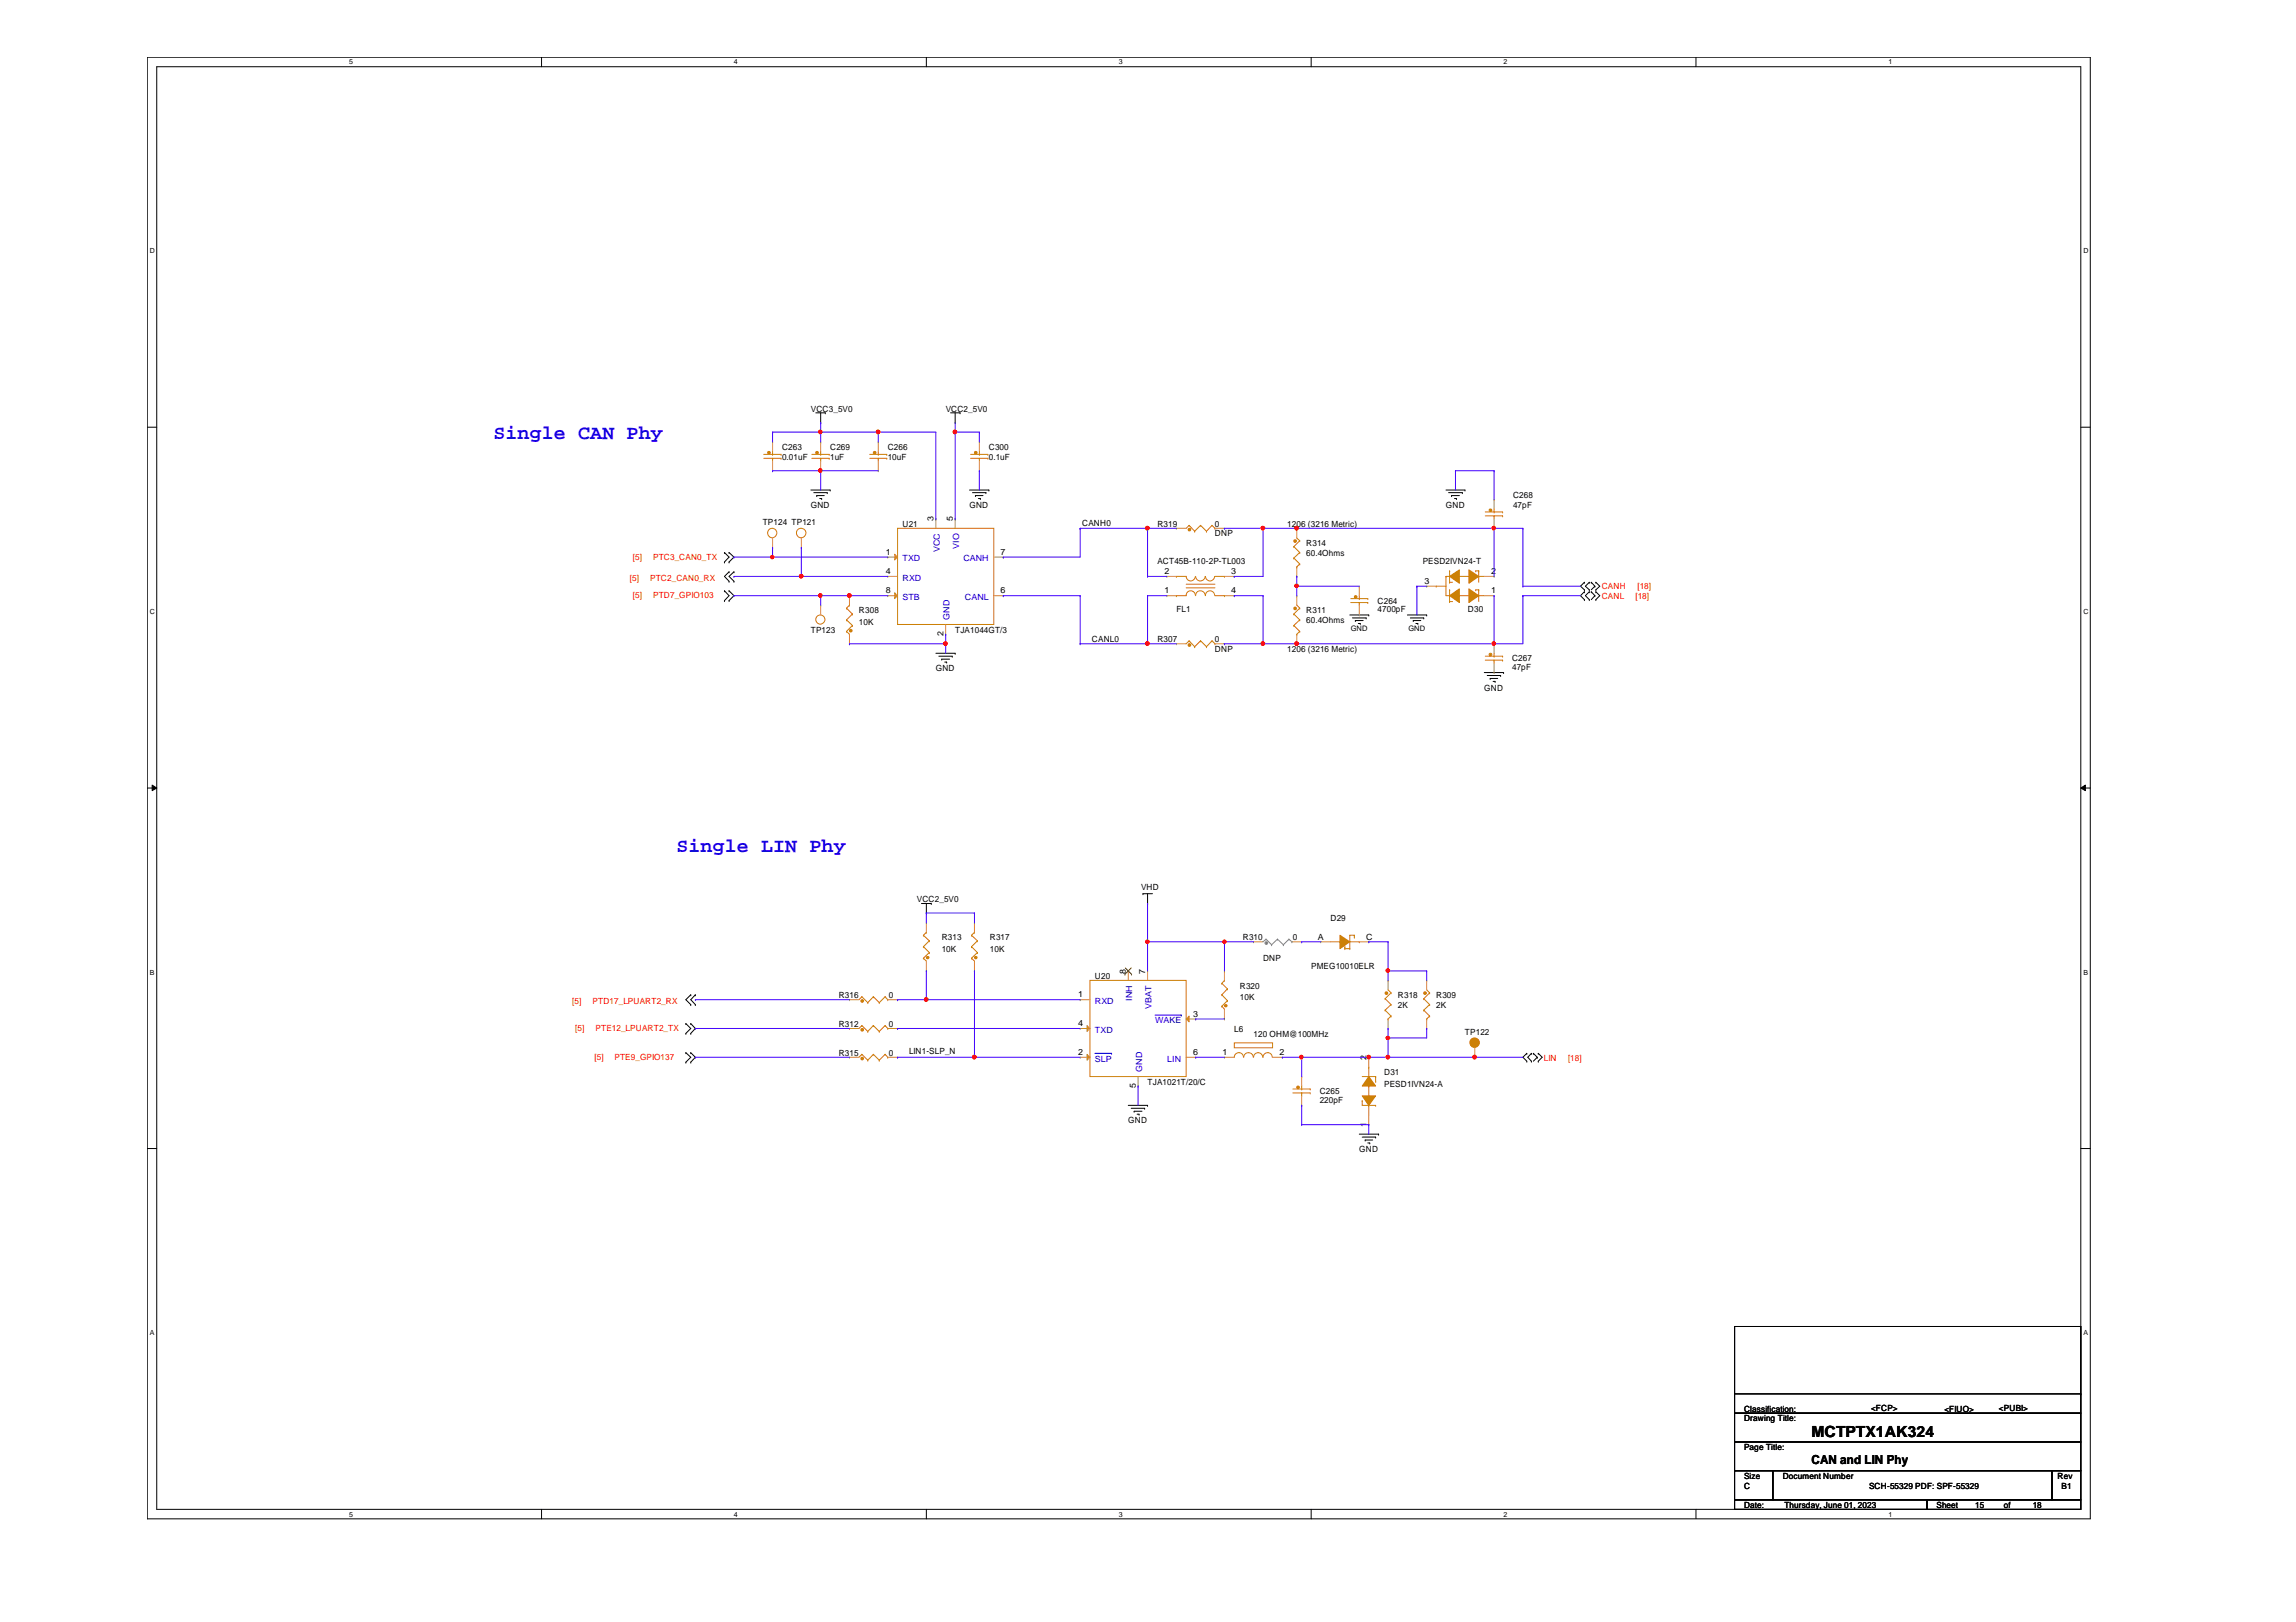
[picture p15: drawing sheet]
<svg xmlns="http://www.w3.org/2000/svg" width="297mm" height="210mm" viewBox="0 0 297 210" stroke-linecap="round" stroke-linejoin="round" font-family="sans-serif">
<defs><g id="words">
<g font-size="2.6" fill="#00f">
<text x="63.8" y="56.8">Single CAN Phy</text>
<text x="87.5" y="110.3">Single LIN Phy</text>
</g>
<text font-size="2" x="234.4" y="186">MCTPTX1AK324</text>
<text font-size="1.6" x="234.4" y="189.4">CAN and LIN Phy</text>
<g font-size="1.1">
<text x="104.9" y="53.3">VCC3_5V0</text>
<text x="122.3" y="53.3">VCC2_5V0</text>
<text x="101.2" y="58.3">C263</text>
<text x="101.2" y="59.5">0.01uF</text>
<text x="107.4" y="58.3">C269</text>
<text x="107.4" y="59.5">1uF</text>
<text x="114.9" y="58.3">C266</text>
<text x="114.9" y="59.5">10uF</text>
<text x="127.9" y="58.3">C300</text>
<text x="127.9" y="59.5">0.1uF</text>
<text x="104.9" y="65.7">GND</text>
<text x="125.4" y="65.7">GND</text>
<text x="187.1" y="65.7">GND</text>
<text x="195.7" y="64.5">C268</text>
<text x="195.7" y="65.7">47pF</text>
<text x="98.7" y="67.9">TP124 TP121</text>
<text x="114.6" y="71.8">1</text>
<text x="116.8" y="68.2">U21</text>
<text x="120.8" y="67.5" transform="rotate(-90 120.8 67.5)">3</text>
<text x="123.3" y="67.5" transform="rotate(-90 123.3 67.5)">5</text>
<text x="129.5" y="71.8">7</text>
<text x="140" y="68.1">CANH0</text>
<text x="149.7" y="68.2">R319</text>
<text x="157.2" y="68.2">0</text>
<text x="157.2" y="69.4">DNP</text>
<text x="166.5" y="68.2">1206 (3216 Metric)</text>
<text x="169" y="70.7">R314</text>
<text x="169" y="71.9">60.4Ohms</text>
<text x="114.6" y="74.3">4</text>
<text x="114.6" y="76.8">8</text>
<text x="129.5" y="76.8">6</text>
<text x="149.7" y="72.9">ACT45B-110-2P-TL003</text>
<text x="150.7" y="76.8">1</text>
<text x="150.7" y="74.3">2</text>
<text x="159.3" y="74.3">3</text>
<text x="159.3" y="76.8">4</text>
<text x="184.1" y="72.9">PESD2IVN24-T</text>
<text x="184.3" y="75.6">3</text>
<text x="192.9" y="76.8">1</text>
<text x="192.9" y="74.3">2</text>
<text x="104.9" y="81.9">TP123</text>
<text x="111.1" y="79.4">R308</text>
<text x="111.1" y="80.9">10K</text>
<text x="122" y="82.3" transform="rotate(-90 122 82.3)">2</text>
<text x="123.6" y="81.9">TJA1044GT/3</text>
<text x="141.3" y="83.1">CANL0</text>
<text x="149.7" y="83.1">R307</text>
<text x="152.2" y="79.2">FL1</text>
<text x="157.2" y="83.1">0</text>
<text x="169" y="79.4">R311</text>
<text x="169" y="80.6">60.4Ohms</text>
<text x="178.2" y="78.1">C264</text>
<text x="178.2" y="79.2">4700pF</text>
<text x="189.9" y="79.2">D30</text>
<text x="121.1" y="86.9">GND</text>
<text x="157.2" y="84.4">DNP</text>
<text x="166.5" y="84.4">1206 (3216 Metric)</text>
<text x="192" y="89.4">GND</text>
<text x="195.6" y="85.6">C267</text>
<text x="195.6" y="86.7">47pF</text>
<text x="118.6" y="116.7">VCC2_5V0</text>
<text x="147.6" y="115.2">VHD</text>
<text x="172.1" y="119.2">D29</text>
<text x="121.8" y="121.7">R313</text>
<text x="121.8" y="123.2">10K</text>
<text x="128.1" y="121.7">R317</text>
<text x="128.1" y="123.2">10K</text>
<text x="145.7" y="126" transform="rotate(-90 145.7 126)">8</text>
<text x="148.2" y="126" transform="rotate(-90 148.2 126)">7</text>
<text x="160.8" y="121.7">R310</text>
<text x="163.4" y="124.3">DNP</text>
<text x="167.3" y="121.7">0</text>
<text x="169.6" y="125.4">PMEG10010ELR</text>
<text x="170.5" y="121.6">A</text>
<text x="176.7" y="121.6">C</text>
<text x="108.5" y="129.2">R316</text>
<text x="115" y="129.2">0</text>
<text x="139.5" y="129.1">1</text>
<text x="141.6" y="126.7">U20</text>
<text x="154.3" y="131.6">3</text>
<text x="160.4" y="127.9">R320</text>
<text x="160.4" y="129.4">10K</text>
<text x="180.8" y="129.2">R318</text>
<text x="180.8" y="130.4">2K</text>
<text x="185.8" y="129.2">R309</text>
<text x="185.8" y="130.4">2K</text>
<text x="108.5" y="136.7">R315</text>
<text x="108.5" y="132.9">R312</text>
<text x="115" y="136.7">0</text>
<text x="115" y="132.9">0</text>
<text x="117.6" y="136.4">LIN1-SLP_N</text>
<text x="139.5" y="136.5">2</text>
<text x="139.5" y="132.8">4</text>
<text x="154.3" y="136.5">6</text>
<text x="158.2" y="136.5">1</text>
<text x="159.7" y="133.5">L6</text>
<text x="162.2" y="134.2">120 OHM@100MHz</text>
<text x="165.5" y="136.5">2</text>
<text x="176.8" y="137.2" transform="rotate(-90 176.8 137.2)">2</text>
<text x="189.5" y="133.9">TP122</text>
<text x="146.9" y="140.8" transform="rotate(-90 146.9 140.8)">5</text>
<text x="148.5" y="140.4">TJA1021T/20/C</text>
<text x="170.7" y="141.6">C265</text>
<text x="170.7" y="142.7">220pF</text>
<text x="179.1" y="139.1">D31</text>
<text x="179.1" y="140.6">PESD1IVN24-A</text>
<text x="146" y="145.4">GND</text>
<text x="175.9" y="149.1">GND</text>
<text x="176.8" y="145.8" transform="rotate(-90 176.8 145.8)">1</text>
<text x="225.6" y="183.9">Drawing Title:</text>
<text x="225.6" y="182.7">Classification:</text>
<text x="242.1" y="182.6">&lt;FCP&gt;</text>
<text x="251.5" y="182.7">&lt;FIUO&gt;</text>
<text x="258.6" y="182.6">&lt;PUBI&gt;</text>
<text x="225.6" y="187.7">Page Title:</text>
<text x="225.6" y="191.4">Size</text>
<text x="230.6" y="191.4">Document Number</text>
<text x="266.2" y="191.4">Rev</text>
<text x="225.6" y="195.2">Date:</text>
<text x="225.6" y="192.7">C</text>
<text x="230.8" y="195.2">Thursday, June 01, 2023</text>
<text x="241.8" y="192.7">SCH-55329 PDF: SPF-55329</text>
<text x="250.5" y="195.2">Sheet</text>
<text x="255.5" y="195.2">15</text>
<text x="259.2" y="195.2">of</text>
<text x="263" y="195.2">18</text>
<text x="266.7" y="192.7">B1</text>
</g>
<g font-size="1.1" fill="#00c">
<text x="121.6" y="71.5" transform="rotate(-90 121.6 71.5)">VCC</text>
<text x="124.1" y="71" transform="rotate(-90 124.1 71)">VIO</text>
<text x="116.8" y="72.6">TXD</text>
<text x="116.8" y="75.1">RXD</text>
<text x="116.8" y="77.6">STB</text>
<text x="124.6" y="72.6">CANH</text>
<text x="124.8" y="77.6">CANL</text>
<text x="122.9" y="80.2" transform="rotate(-90 122.9 80.2)">GND</text>
<text x="141.6" y="129.9">RXD</text>
<text x="146.5" y="129.5" transform="rotate(-90 146.5 129.5)">INH</text>
<text x="149" y="130.5" transform="rotate(-90 149 130.5)">VBAT</text>
<text x="141.6" y="137.4">SLP</text>
<text x="141.6" y="133.6">TXD</text>
<text x="149.4" y="132.4">WAKE</text>
<text x="151" y="137.4">LIN</text>
<text x="147.7" y="138.7" transform="rotate(-90 147.7 138.7)">GND</text>
</g>
<g font-size="1.1" fill="#f00">
<text x="81.5" y="75.1">[5]</text>
<text x="81.9" y="77.4">[5]</text>
<text x="81.9" y="72.4">[5]</text>
<text x="84.1" y="75.1">PTC2_CAN0_RX</text>
<text x="84.5" y="77.4">PTD7_GPIO103</text>
<text x="84.5" y="72.4">PTC3_CAN0_TX</text>
<text x="207.2" y="76.3">CANH</text>
<text x="207.2" y="77.5">CANL</text>
<text x="211.6" y="77.5">[18]</text>
<text x="211.8" y="76.3">[18]</text>
<text x="74" y="129.9">[5]</text>
<text x="76.7" y="129.9">PTD17_LPUART2_RX</text>
<text x="74.4" y="133.4">[5]</text>
<text x="76.9" y="137.2">[5]</text>
<text x="77" y="133.4">PTE12_LPUART2_TX</text>
<text x="79.5" y="137.2">PTE9_GPIO137</text>
<text x="199.7" y="137.3">LIN</text>
<text x="202.9" y="137.3">[18]</text>
</g>
<g font-size="1">
<text x="174.8" y="81.7">GND</text>
<text x="182.2" y="81.7">GND</text>
</g>
<g font-size=".9">
<text x="45.2" y="8.3">5</text>
<text x="95" y="8.3">4</text>
<text x="144.7" y="8.3">3</text>
<text x="194.5" y="8.3">2</text>
<text x="244.3" y="8.3">1</text>
<text x="19.4" y="32.8">D</text>
<text x="269.5" y="32.8">D</text>
<text x="19.4" y="79.4">C</text>
<text x="269.5" y="79.4">C</text>
<text x="19.4" y="126.1">B</text>
<text x="269.5" y="126.1">B</text>
<text x="19.4" y="172.8">A</text>
<text x="269.5" y="172.8">A</text>
<text x="45.2" y="196.3">5</text>
<text x="95" y="196.3">4</text>
<text x="144.7" y="196.3">3</text>
<text x="194.5" y="196.3">2</text>
<text x="244.3" y="196.3">1</text>
</g>
</g></defs>
<path d="M19.1 7.4h251.3v189.2h-251.3zM20.3 8.6h248.9v186.7h-248.9z" fill="none" stroke="#000" stroke-width=".13"/>
<g fill="#fff">
<path d="M45.2 7.5h.5v1.1h-.5z"/>
<path d="M45.2 195.5h.5v1h-.5z"/>
</g>
<path d="M70.1 7.4v1.2M70.1 195.3v1.3" fill="none" stroke="#000" stroke-width=".13"/>
<g fill="#fff">
<path d="M95 7.5h.5v1.1h-.5z"/>
<path d="M95 195.5h.5v1h-.5z"/>
</g>
<path d="M119.8 7.4v1.2M119.8 195.3v1.3" fill="none" stroke="#000" stroke-width=".13"/>
<g fill="#fff">
<path d="M144.7 7.5h.5v1.1h-.5z"/>
<path d="M144.7 195.5h.5v1h-.5z"/>
</g>
<path d="M169.6 7.4v1.2M169.6 195.3v1.3" fill="none" stroke="#000" stroke-width=".13"/>
<g fill="#fff">
<path d="M194.5 7.5h.5v1.1h-.5z"/>
<path d="M194.5 195.5h.5v1h-.5z"/>
</g>
<path d="M219.4 7.4v1.2M219.4 195.3v1.3" fill="none" stroke="#000" stroke-width=".13"/>
<g fill="#fff">
<path d="M244.3 7.5h.5v1.1h-.5z"/>
<path d="M244.3 195.5h.5v1h-.5z"/>
<path d="M19.4 32h.6v1h-.6z"/>
<path d="M269.5 32h.7v1h-.7z"/>
<path d="M19.4 78.6h.6v1h-.6z"/>
<path d="M269.5 78.6h.7v1h-.7z"/>
</g>
<path d="M19.1 55.3h1.2M269.2 55.3h1.2" fill="none" stroke="#000" stroke-width=".13"/>
<g fill="#fff">
<path d="M19.4 125.3h.6v1h-.6z"/>
<path d="M269.5 125.3h.6v1h-.6z"/>
</g>
<path d="M19.1 102h1.2M19.7 101.6l.6 .4-.6 .3zM269.2 102l.6-.4v.7zM269.2 102h1.2" fill="none" stroke="#000" stroke-width=".13"/>
<path d="M19.7 101.6l.6 .4-.6 .3zM269.2 102l.6-.4v.7z" fill="#000"/>
<g fill="#fff">
<path d="M19.4 172h.5v1h-.5z"/>
<path d="M269.5 172h.6v1h-.6z"/>
</g>
<g fill="none" stroke="#000" stroke-width=".13">
<path d="M105.5 53.4h1.3M106.2 54.7h.1M106.2 53.4v1.3M106.8 53.4h.1M123 53.4h1.2M123.6 54.7h.1M123.6 53.4v1.3M124.2 53.4h.1M93.7 76.5h.1M93.7 77.7h.1M93.7 71.5h.1M93.7 72.7h.1"/>
<path d="M93.7 76.5l.6 .6-.6 .6M93.7 71.5l.6 .6-.6 .6M94.3 77.7h.1M94.3 76.5h.1M94.3 72.7h.1M94.3 71.5h.1M94.3 74h.1M94.3 75.2h.1M94.3 76.5l.7 .6-.7 .6M94.3 71.5l.7 .6-.7 .6M94.3 74l-.6 .6 .6 .6M95 74h.1"/>
<path d="M95 75.2h.1M95 74l-.7 .6 .7 .6M104.9 63.4h2.5M105.3 63.8h1.7M105.7 64.1h.1M105.7 64.1h.9M106 64.5h.3M106.3 64.5h.1M107 63.8h.1M107.4 63.4h.1M125.4 63.4h2.5M125.8 63.8h1.8"/>
<path d="M126.2 64.1h.1M126.2 64.1h1M126.6 64.5h.2M126.8 64.5h.1M127.6 63.8h.1M127.9 63.4h.1M174.6 79.6h2.5M175 80h1.7M176.7 80h.1M177.1 79.6h.1M182.1 79.6h2.5M182.5 80h1.7"/>
<path d="M184.2 80h.1M184.6 79.6h.1M187.1 63.4h2.4M187.4 63.8h1.8M187.8 64.1h.1M187.8 64.1h1M188.2 64.5h.2M188.4 64.5h.1M189.2 63.8h.1M189.5 63.4h.1M205 75.4h.1M205 76.3h.1"/>
<path d="M205 76.6h.1M205 77.6h.1M205 75.4l-.5 .5 .5 .4M205 76.6l-.5 .5 .5 .5M205.6 75.4h.1M205.6 76.3h.1M205.6 76.6h.1M205.6 77.6h.1M205.6 75.4l-.5 .5 .5 .4M205.6 76.6l-.5 .5 .5 .5M205.9 75.4h.1M205.9 76.6h.1"/>
<path d="M205.9 75.4l.4 .5M205.9 76.6l.4 .5M206.3 75.9h.1M206.3 77.1h.1M206.3 75.9l-.4 .4M206.3 77.1l-.4 .5M206.5 76.3h.1M206.5 75.4h.1M206.5 77.6h.1M206.5 76.6h.1M206.5 75.4l.5 .5-.5 .4M206.5 76.6l.5 .5-.5 .5"/>
<path d="M121.1 84.5h2.5M121.5 84.9h1.7M121.8 85.3h.1M121.8 85.3h1.1M122.2 85.7h.3M122.5 85.7h.1M123.2 84.9h.1M123.6 84.5h.1M175.3 80.3h.1M175.3 80.3h1.1M175.7 80.7h.3M176 80.7h.1"/>
<path d="M182.8 80.3h.1M182.8 80.3h1M183.2 80.7h.2M183.4 80.7h.1M192 87h2.5M192.4 87.4h1.7M192.8 87.8h.1M192.8 87.8h1M193.2 88.2h.2M193.4 88.2h.1M194.1 87.4h.1M194.5 87h.1"/>
<path d="M119.2 116.9h1.3M119.8 118.2h.1M119.8 116.9v1.3M120.5 116.9h.1M147.9 115.7h.1M147.9 115.7h1.2M148.5 116.9h.1M148.5 115.7v1.2M88.7 132.5h.1M88.7 133.7h.1M88.7 136.2h.1M88.7 137.5h.1"/>
<path d="M88.7 132.5l.7 .6-.7 .6M88.7 136.2l.7 .6-.7 .7M89.4 133.7h.1M89.4 132.5h.1M89.4 128.7h.1M89.4 130h.1M89.4 137.5h.1M89.4 136.2h.1M89.4 132.5l.6 .6-.6 .6M89.4 128.7l-.7 .7 .7 .6M89.4 136.2l.6 .6-.6 .7M90 128.7h.1"/>
<path d="M90 130h.1M90 128.7l-.6 .7 .6 .6M197.5 136.3h.1M197.5 137.3h.1M197.5 136.3l-.5 .5 .5 .5M198.1 136.3h.1M198.1 137.3h.1M198.1 136.3l-.4 .5 .4 .5M198.4 136.3h.1M198.4 136.3l.5 .5M198.9 136.8h.1M198.9 136.8l-.5 .5"/>
<path d="M199 137.3h.1M199 136.3h.1M199 136.3l.5 .5-.5 .5M19.1 148.6h1.2M146 143h2.5M146.3 143.4h1.8M146.7 143.8h.1M146.7 143.8h1M147.1 144.2h.3M147.4 144.2h.1M148.1 143.4h.1M148.5 143h.1"/>
<path d="M175.9 146.8h2.5M176.2 147.2h1.8M176.6 147.5h.1M176.6 147.5h1M177 147.9h.2M177.2 147.9h.1M178 147.2h.1M178.4 146.8h.1M269.2 148.6h1.2M224.4 171.7h44.8v11.2h-44.8zM224.4 182.9h44.8v3.7h-44.8zM224.4 186.6h44.8v3.7h-44.8z"/>
<path d="M224.4 190.3h5v3.8h-5zM224.4 194.1h24.9v1.2h-24.9zM224.4 180.4h44.8M229.4 190.3h36.1v3.8h-36.1zM249.3 194.1h19.9v1.2h-19.9zM265.5 190.3h3.7v3.8h-3.7zM269.2 180.4h.1"/>
</g>
<path d="M116.1 68.4h12.5v12.4h-12.5z" fill="none" stroke="#cc8006" stroke-width=".13"/>
<path d="M115.7 71.7l.4 .4-.4 .4z" fill="#a84"/>
<g fill="none" stroke="#a84" stroke-width=".13">
<path d="M114.9 72.1h.1M114.9 74.6h.1M114.9 72.1h1.2M114.9 74.6h1.2M115.7 71.7l.4 .4-.4 .4zM121.1 67.1h.1M121.1 67.1v1.3M123.6 67.1h.1M123.6 67.1v1.3M128.6 72.1h1.2M128.6 77.1h1.2M129.8 77.1h.1"/>
<path d="M129.8 72.1h.1M122.3 82.1h.1M122.3 80.8v1.3"/>
</g>
<path d="M115.7 76.7l.4 .4-.4 .4z" fill="#a84"/>
<path d="M114.9 77.1h.1M114.9 77.1h1.2M115.7 76.7l.4 .4-.4 .4zM139.7 129.4h.1M139.7 129.4h1.3" fill="none" stroke="#a84" stroke-width=".13"/>
<path d="M141 126.9h12.5v12.4h-12.5z" fill="none" stroke="#cc8006" stroke-width=".13"/>
<path d="M140.6 136.4l.4 .4-.4 .4z" fill="#a84"/>
<path d="M139.7 136.8h.1M139.7 136.8h1.3M140.6 136.4l.4 .4-.4 .4z" fill="none" stroke="#a84" stroke-width=".13"/>
<path d="M141.6 136.3h2.2M143.8 136.3h.1" fill="none" stroke="#00c" stroke-width=".13"/>
<path d="M153.8 131.5v.7l-.3-.3z" fill="#a84"/>
<path d="M153.5 131.9h1.2M153.8 131.5v.7l-.3-.3zM154.7 131.9h.1" fill="none" stroke="#a84" stroke-width=".13"/>
<path d="M149.4 131.4h3.4M152.8 131.4h.1" fill="none" stroke="#00c" stroke-width=".13"/>
<path d="M140.6 132.7l.4 .4-.4 .4z" fill="#a84"/>
<path d="M139.7 133.1h.1M139.7 133.1h1.3M140.6 132.7l.4 .4-.4 .4zM146 125.6h.1M146 125.6v1.3M147.2 139.3v1.2M148.5 125.6h.1M148.5 125.6v1.3M153.5 136.8h1.2M154.7 136.8h.1M147.2 140.5h.1" fill="none" stroke="#a84" stroke-width=".13"/>
<path d="M145.5 126.1h.1M145.6 125.3l.8 .8M146.3 125.3l-.8 .8M146.4 126.1h.1" fill="none" stroke="#804000" stroke-width=".13"/>
<path d="M98.8 59.3h2.2M98.8 58.8h2.2M99.9 59.3h.1M99.9 59.3v.3M101 59.3h.1M101 58.8h.1" fill="none" stroke="#cc8006" stroke-width=".13"/>
<path d="M99.4 58.5h.2v.2h-.2z" fill-rule="evenodd" fill="#cc8006"/>
<g fill="none" stroke="#cc8006" stroke-width=".13">
<path d="M99.4 58.5h.2v.2h-.2zM99.9 58.8h.1M99.9 58.4v.4M111.5 136.4h.1M111.5 136.4l-.4 .4M111.5 136.4l.8 .8M112.3 137.2h.1M113 136.4h.1M113 136.4l-.7 .8M113 136.4l.7 .8M113.7 137.2h.1M114.5 136.4h.1"/>
<path d="M114.5 136.4l-.8 .8M114.5 136.4l.4 .4M114.9 136.8h.1"/>
</g>
<path d="M99.9 57.2h.1M99.9 57.2v1.2M99.9 59.6v1.3M99.9 60.9h.1" fill="none" stroke="#a84" stroke-width=".13"/>
<path d="M111.4 136.9h.3v.2h-.3z" fill-rule="evenodd" fill="#cc8006"/>
<g fill="none" stroke="#cc8006" stroke-width=".13">
<path d="M111.4 136.9h.3v.2h-.3zM184.2 129.2h.1M184.2 130.7h.1M184.2 129.2l.8 .8M184.2 130.7l.8 .8M184.6 131.9h.1M184.6 128.1l.4 .4M185 128.5h.1M185 130h.1M185 131.5h.1M185 128.5l-.8 .7M185 130l-.8 .7"/>
<path d="M185 131.5l-.4 .4"/>
</g>
<path d="M109.9 136.8h.1M109.9 136.8h1.2M114.9 136.8h1.2M116.1 136.8h.1" fill="none" stroke="#a84" stroke-width=".13"/>
<path d="M184.2 128.4h.3v.2h-.3z" fill-rule="evenodd" fill="#cc8006"/>
<g fill="none" stroke="#cc8006" stroke-width=".13">
<path d="M125.7 124h.1M125.7 122.5h.1M125.7 121h.1M125.7 124l.4 .4M125.7 122.5l.7 .8M125.7 121l.7 .8M126.1 120.6h.1M126.1 120.6l-.4 .4M126.4 123.3h.1M126.4 121.8h.1M126.4 123.3l-.7 .7M126.4 121.8l-.7 .7"/>
<path d="M184.2 128.4h.3v.2h-.3z"/>
<circle cx="103.7" cy="69" r=".62"/>
</g>
<path d="M103.7 70.9h.1M103.7 69.6v1.3M184.6 126.9h.1M184.6 133.1h.1M184.6 126.9v1.2M184.6 131.9v1.2" fill="none" stroke="#a84" stroke-width=".13"/>
<path d="M126.1 123.8h.3v.2h-.3z" fill-rule="evenodd" fill="#cc8006"/>
<g fill="none" stroke="#cc8006" stroke-width=".13">
<path d="M126.1 123.8h.3v.2h-.3zM158.1 130.2h.1M158.1 128.7h.1M158.1 127.3h.1M158.1 130.2l.3 .4M158.1 128.7l.7 .8M158.1 127.3l.7 .7M158.4 126.9h.1M158.4 126.9l-.3 .4M158.8 129.5h.1M158.8 128h.1M158.8 129.5l-.7 .7"/>
<path d="M158.8 128l-.7 .7"/>
</g>
<path d="M126.1 119.4h.1M126.1 119.4v1.2M126.1 125.6h.1M126.1 124.4v1.2" fill="none" stroke="#a84" stroke-width=".13"/>
<path d="M158.4 130h.3v.2h-.3z" fill-rule="evenodd" fill="#cc8006"/>
<g fill="none" stroke="#cc8006" stroke-width=".13">
<path d="M152.2 74.6h1.3a.59 .59 0 0 0 .6 .6 .59 .59 0 0 0 .5-.6M152.2 77.1h.1M152.2 74.6h.1M153.5 76.1h3.7M153.5 75.6h3.7M153.8 68h.1M153.8 68l-.3 .4M153.8 68l.8 .7M154.6 68.7h.1M154.6 77a.59 .59 0 0 0-.6-.5 .59 .59 0 0 0-.5 .6h-1.3M154.7 74.6a.61 .61 0 0 0 .6 .6 .61 .61 0 0 0 .6-.6M155.3 68h.1"/>
<path d="M155.3 68l-.7 .7M155.3 68l.8 .7M155.9 77a.61 .61 0 0 0-.6-.6 .61 .61 0 0 0-.6 .7M156 74.6a.59 .59 0 0 0 .5 .6 .59 .59 0 0 0 .6-.6M156.1 68.7h.1M156.8 68h.1M156.8 68l-.7 .7M156.8 68l.4 .4M157.1 77a.59 .59 0 0 0-.6-.5 .59 .59 0 0 0-.5 .6M157.2 68.4h.1M157.2 77.1h1.2M157.2 74.6h1.2"/>
<path d="M158.4 77.1h.1M158.4 74.6h.1M158.4 130h.3v.2h-.3z"/>
<circle cx="99.9" cy="69" r=".6"/>
</g>
<g fill="none" stroke="#a84" stroke-width=".13">
<path d="M99.9 70.9h.1M99.9 69.6v1.3M151 77.1h.1M151 74.6h.1M151 77.1h1.2M151 74.6h1.2M158.4 77.1h1.3M158.4 74.6h1.3M159.7 74.6h.1M159.7 77.1h.1M158.4 131.9h.1M158.4 125.6h.1"/>
<path d="M158.4 125.6v1.3M158.4 130.6v1.3"/>
</g>
<path d="M153.7 68.4h.3v.3h-.3z" fill-rule="evenodd" fill="#cc8006"/>
<g fill="none" stroke="#cc8006" stroke-width=".13">
<path d="M153.7 68.4h.3v.3h-.3zM111.5 129h.1M111.5 129l-.4 .4M111.5 129l.8 .8M112.3 129.8h.1M113 129h.1M113 129l-.7 .8M113 129l.7 .8M113.7 129.8h.1M114.5 129h.1M114.5 129l-.8 .8M114.5 129l.4 .4"/>
<path d="M114.9 129.4h.1"/>
</g>
<path d="M152.2 68.4h.1M152.2 68.4h1.3M157.2 68.4h1.2M158.4 68.4h.1" fill="none" stroke="#a84" stroke-width=".13"/>
<path d="M111.4 129.4h.3v.3h-.3z" fill-rule="evenodd" fill="#cc8006"/>
<path d="M112.5 59.3h2.2M112.5 58.8h2.2M113.6 59.3h.1M113.6 59.3v.3M114.7 59.3h.1M114.7 58.8h.1M111.4 129.4h.3v.3h-.3z" fill="none" stroke="#cc8006" stroke-width=".13"/>
<path d="M109.9 129.4h.1M109.9 129.4h1.2M114.9 129.4h1.2M116.1 129.4h.1" fill="none" stroke="#a84" stroke-width=".13"/>
<path d="M113 58.5h.3v.2h-.3z" fill-rule="evenodd" fill="#cc8006"/>
<path d="M113 58.5h.3v.2h-.3zM113.6 58.8h.1M113.6 58.4v.4M191.3 77.1h.1M191.3 76.3h.1M191.3 77.1h.7M191.3 76.3v1.6" fill="none" stroke="#cc8006" stroke-width=".13"/>
<path d="M113.6 57.2h.1M113.6 57.2v1.2M113.6 59.6v1.3M113.6 60.9h.1" fill="none" stroke="#a84" stroke-width=".13"/>
<path d="M190 76.2l1.3 .9-1.3 .9z" fill-rule="evenodd" fill="#cc8006"/>
<path d="M188.3 77.1h.1M188.3 77.1h2.5M190 76.2l1.3 .9-1.3 .9zM191.3 73.9h.1M191.3 73.9v1.5" fill="none" stroke="#cc8006" stroke-width=".13"/>
<path d="M190 73.7l1.3 .9-1.3 .9z" fill-rule="evenodd" fill="#cc8006"/>
<path d="M185.8 75.9h.1M185.8 75.9h1.3M187.1 74.6h.1M187.1 74.6v2.5M188.3 74.6h.1M188.3 74.6h2.5M190 73.7l1.3 .9-1.3 .9zM191.3 74.6h.1M191.3 74.6h.7" fill="none" stroke="#cc8006" stroke-width=".13"/>
<path d="M187.5 77.1l1.3-.9v1.8z" fill-rule="evenodd" fill="#cc8006"/>
<path d="M187.5 77.1l1.3-.9v1.8z" fill="none" stroke="#cc8006" stroke-width=".13"/>
<path d="M187.5 74.6l1.3-.9v1.8z" fill-rule="evenodd" fill="#cc8006"/>
<g fill="none" stroke="#cc8006" stroke-width=".13">
<path d="M187.1 77.1h1.2M187.1 74.6h1.2M187.5 74.6l1.3-.9v1.8zM187.5 76.3h.1M187.5 73.9h.1M187.5 75.4h.1M187.5 77.9h.1M187.5 73.9v1.5M187.5 76.3v1.6M187.5 75.4h.4M187.5 77.9h.4M188.3 77.1h.1"/>
<path d="M188.3 74.6h.1M190.9 76.3h.1M190.9 73.9h.1M190.9 76.3h.4M190.9 73.9h.4M179.2 129.2h.1M179.2 130.7h.1M179.2 129.2l.8 .8M179.2 130.7l.8 .8M179.6 131.9h.1M179.6 128.1l.4 .4M180 128.5h.1"/>
<path d="M180 130h.1M180 131.5h.1M180 128.5l-.8 .7M180 130l-.8 .7M180 131.5l-.4 .4"/>
</g>
<path d="M184.6 75.9h.1M184.6 75.9h1.2M192 77.1h1.3M192 74.6h1.3M193.3 77.1h.1M193.3 74.6h.1" fill="none" stroke="#a84" stroke-width=".13"/>
<path d="M179.2 128.4h.3v.2h-.3z" fill-rule="evenodd" fill="#cc8006"/>
<path d="M179.2 128.4h.3v.2h-.3z" fill="none" stroke="#cc8006" stroke-width=".13"/>
<path d="M179.6 126.9h.1M179.6 133.1h.1M179.6 126.9v1.2M179.6 131.9v1.2" fill="none" stroke="#a84" stroke-width=".13"/>
<path d="M163.8 121.5h.1M163.8 121.5l-.4 .4M163.8 121.5l.7 .8M164.5 122.3h.1M165.3 121.5h.1M165.3 121.5l-.8 .8M165.3 121.5l.7 .8M166 122.3h.1M166.8 121.5h.1M166.8 121.5l-.8 .8M166.8 121.5l.3 .4M167.1 121.9h.1" fill="none" stroke="#808080" stroke-width=".13"/>
<path d="M163.7 121.9h.2v.3h-.2z" fill-rule="evenodd" fill="#808080"/>
<path d="M163.7 121.9h.2v.3h-.2z" fill="none" stroke="#808080" stroke-width=".13"/>
<path d="M162.2 121.9h.1M162.2 121.9h1.2M167.1 121.9h1.3M168.4 121.9h.1" fill="none" stroke="#a84" stroke-width=".13"/>
<path d="M109.5 78.7h.1M109.5 78.7l.8 .8M109.9 78.3h.1M109.9 78.3l-.4 .4M110.3 79.5h.1M110.3 79.5l-.8 .7M109.5 81.7h.1M109.5 80.2h.1M109.5 81.7l.4 .4M109.5 80.2l.8 .7M110.3 80.9h.1M110.3 80.9l-.8 .8" fill="none" stroke="#cc8006" stroke-width=".13"/>
<path d="M109.9 81.5h.3v.2h-.3z" fill-rule="evenodd" fill="#cc8006"/>
<path d="M109.9 81.5h.3v.2h-.3zM172.1 121.9h1.3M173.4 121.9h.1M174 122.8h.1M174 122.8h.6M174.6 122.8h.1M174.6 121.9h1.3M175.2 121h.1M175.2 121h-.6v1.8M175.9 121.9h.1" fill="none" stroke="#cc8006" stroke-width=".13"/>
<path d="M109.9 77.1h.1M109.9 77.1v1.2M109.9 83.3h.1M109.9 82.1v1.2" fill="none" stroke="#a84" stroke-width=".13"/>
<path d="M173.4 121l1.2 .9-1.2 .9z" fill-rule="evenodd" fill="#cc8006"/>
<path d="M192.2 66.8h2.2M192.2 66.3h2.2M193.3 66.8h.1M193.3 66.8v.3M194.4 66.8h.1M194.4 66.3h.1M173.4 121l1.2 .9-1.2 .9zM174 122.5h.1M174 122.5v.3M175.2 121.3h.1M175.2 121v.3" fill="none" stroke="#cc8006" stroke-width=".13"/>
<path d="M170.9 121.9h.1M170.9 121.9h1.2M175.9 121.9h1.2M177.1 121.9h.1" fill="none" stroke="#a84" stroke-width=".13"/>
<path d="M192.7 65.9h.2v.3h-.2z" fill-rule="evenodd" fill="#cc8006"/>
<path d="M105 59.3h2.3M105 58.8h2.3M106.2 59.3h.1M106.2 59.3v.3M107.3 59.3h.1M107.3 58.8h.1M192.7 65.9h.2v.3h-.2zM193.3 66.3h.1M193.3 65.9v.4" fill="none" stroke="#cc8006" stroke-width=".13"/>
<path d="M193.3 64.6h.1M193.3 68.4h.1M193.3 64.6v1.3M193.3 67.1v1.3" fill="none" stroke="#a84" stroke-width=".13"/>
<path d="M105.6 58.5h.2v.2h-.2z" fill-rule="evenodd" fill="#cc8006"/>
<g fill="none" stroke="#cc8006" stroke-width=".13">
<path d="M105.6 58.5h.2v.2h-.2zM106.2 58.8h.1M106.2 58.4v.4M176.2 139.3h1.8M177.1 138.1h.1M177.1 138.1v1.2M178 139.3h.1M178 140h.1M178 139.3v.7M177.1 140.5h.1M177.1 140.5v1.3"/>
<circle cx="106.1" cy="80.2" r=".59"/>
</g>
<path d="M106.2 57.2h.1M106.2 57.2v1.2M106.2 59.6v1.3M106.2 60.9h.1M106.2 78.3h.1M106.2 78.3v1.3" fill="none" stroke="#a84" stroke-width=".13"/>
<path d="M177.1 139.3l.9 1.2h-1.8z" fill-rule="evenodd" fill="#cc8006"/>
<path d="M177.1 139.3l.9 1.2h-1.8z" fill="none" stroke="#cc8006" stroke-width=".13"/>
<path d="M176.2 141.8h1.8l-.9 1.2z" fill-rule="evenodd" fill="#cc8006"/>
<g fill="none" stroke="#cc8006" stroke-width=".13">
<path d="M167.4 79.5h.1M167.4 79.5l.7 .7M167.8 78.3l.3 .4M168.1 78.7h.1M168.1 78.7l-.7 .8M167.4 80.9h.1M167.4 80.9l.7 .8M167.8 82.1h.1M168.1 80.2h.1M168.1 81.7h.1M168.1 80.2l-.7 .7M168.1 81.7l-.3 .4"/>
<path d="M176.2 141.8h1.8l-.9 1.2zM176.2 142.5h.1M176.2 142.5v.5h1.8M177.1 143h.1M177.1 143v1.3M178 143h.1"/>
</g>
<path d="M177.1 136.8h.1M177.1 136.8v1.3M177.1 145.5h.1M177.1 144.3v1.2" fill="none" stroke="#a84" stroke-width=".13"/>
<path d="M167.4 78.6h.3v.3h-.3z" fill-rule="evenodd" fill="#cc8006"/>
<g fill="none" stroke="#cc8006" stroke-width=".13">
<path d="M167.4 78.6h.3v.3h-.3zM111.5 132.7h.1M111.5 132.7l-.4 .4M111.5 132.7l.8 .8M112.3 133.5h.1M113 132.7h.1M113 132.7l-.7 .8M113 132.7l.7 .8M113.7 133.5h.1M114.5 132.7h.1M114.5 132.7l-.8 .8M114.5 132.7l.4 .4"/>
<path d="M114.9 133.1h.1"/>
</g>
<path d="M167.8 77.1h.1M167.8 77.1v1.2M167.8 83.3h.1M167.8 82.1v1.2" fill="none" stroke="#a84" stroke-width=".13"/>
<path d="M111.4 133.1h.3v.3h-.3z" fill-rule="evenodd" fill="#cc8006"/>
<g fill="none" stroke="#cc8006" stroke-width=".13">
<path d="M153.8 82.9h.1M153.8 82.9l-.3 .4M153.8 82.9l.8 .8M154.6 83.7h.1M155.3 82.9h.1M155.3 82.9l-.7 .8M155.3 82.9l.8 .8M156.1 83.7h.1M156.8 82.9h.1M156.8 82.9l-.7 .8M156.8 82.9l.4 .4M157.2 83.3h.1"/>
<path d="M111.4 133.1h.3v.3h-.3z"/>
</g>
<path d="M109.9 133.1h.1M109.9 133.1h1.2M114.9 133.1h1.2M116.1 133.1h.1" fill="none" stroke="#a84" stroke-width=".13"/>
<path d="M153.7 83.3h.3v.3h-.3z" fill-rule="evenodd" fill="#cc8006"/>
<path d="M153.7 83.3h.3v.3h-.3zM192.2 85.4h2.2M192.2 84.9h2.2M193.3 85.4h.1M193.3 85.4v.4M194.4 85.4h.1M194.4 84.9h.1" fill="none" stroke="#cc8006" stroke-width=".13"/>
<path d="M152.2 83.3h.1M152.2 83.3h1.3M157.2 83.3h1.2M158.4 83.3h.1" fill="none" stroke="#a84" stroke-width=".13"/>
<path d="M192.7 84.6h.2v.2h-.2z" fill-rule="evenodd" fill="#cc8006"/>
<path d="M174.8 78h2.2M174.8 77.5h2.2M175.9 78h.1M175.9 78v.3M177 78h.1M177 77.5h.1M192.7 84.6h.2v.2h-.2zM193.3 84.9h.1M193.3 84.5v.4" fill="none" stroke="#cc8006" stroke-width=".13"/>
<path d="M193.3 83.3h.1M193.3 87h.1M193.3 83.3v1.2M193.3 85.8v1.2" fill="none" stroke="#a84" stroke-width=".13"/>
<path d="M175.3 77.1h.2v.3h-.2z" fill-rule="evenodd" fill="#cc8006"/>
<g fill="none" stroke="#cc8006" stroke-width=".13">
<path d="M167.4 70.7h.1M167.4 72.2h.1M167.4 70.7l.7 .8M167.4 72.2l.7 .8M167.8 73.4h.1M167.8 69.6l.3 .4M168.1 70h.1M168.1 71.5h.1M168.1 73h.1M168.1 70l-.7 .7M168.1 71.5l-.7 .7M168.1 73l-.3 .4"/>
<path d="M175.3 77.1h.2v.3h-.2zM175.9 77.5h.1M175.9 77.1v.4"/>
</g>
<path d="M175.9 75.9h.1M175.9 79.6h.1M175.9 75.9v1.2M175.9 78.3v1.3" fill="none" stroke="#a84" stroke-width=".13"/>
<path d="M167.4 69.9h.3v.2h-.3z" fill-rule="evenodd" fill="#cc8006"/>
<path d="M125.6 59.3h2.2M125.6 58.8h2.2M126.7 59.3h.1M126.7 59.3v.3M127.8 59.3h.1M127.8 58.8h.1M167.4 69.9h.3v.2h-.3zM159.7 135h4.9v.6h-4.9zM159.7 136.8a.59 .59 0 0 1 .6-.6 .59 .59 0 0 1 .6 .6M160.9 136.8a.61 .61 0 0 1 .6-.6 .61 .61 0 0 1 .6 .6M162.2 136.8a.59 .59 0 0 1 .6-.6 .59 .59 0 0 1 .6 .6M163.4 136.8a.59 .59 0 0 1 .6-.6 .59 .59 0 0 1 .6 .6" fill="none" stroke="#cc8006" stroke-width=".13"/>
<path d="M167.8 68.4h.1M167.8 74.6h.1M167.8 68.4v1.2M167.8 73.4v1.2M158.4 136.8h.1M158.4 136.8h1.3M164.6 136.8h1.3M165.9 136.8h.1" fill="none" stroke="#a84" stroke-width=".13"/>
<path d="M126.1 58.5h.3v.2h-.3z" fill-rule="evenodd" fill="#cc8006"/>
<g fill="none" stroke="#cc8006" stroke-width=".13">
<path d="M126.1 58.5h.3v.2h-.3zM126.7 58.8h.1M126.7 58.4v.4M119.5 124h.1M119.5 122.5h.1M119.5 121h.1M119.5 124l.3 .4M119.5 122.5l.7 .8M119.5 121l.7 .8M119.8 120.6h.1M119.8 120.6l-.3 .4M120.2 123.3h.1"/>
<path d="M120.2 121.8h.1M120.2 123.3l-.7 .7M120.2 121.8l-.7 .7"/>
</g>
<path d="M126.7 57.2h.1M126.7 57.2v1.2M126.7 59.6v1.3M126.7 60.9h.1" fill="none" stroke="#a84" stroke-width=".13"/>
<path d="M119.9 123.8h.2v.2h-.2z" fill-rule="evenodd" fill="#cc8006"/>
<path d="M119.9 123.8h.2v.2h-.2zM167.3 141.4h2.2M167.3 140.9h2.2M168.4 141.4h.1M168.4 141.4v.4M169.5 141.4h.1M169.5 140.9h.1" fill="none" stroke="#cc8006" stroke-width=".13"/>
<path d="M119.8 119.4h.1M119.8 119.4v1.2M119.8 125.6h.1M119.8 124.4v1.2" fill="none" stroke="#a84" stroke-width=".13"/>
<path d="M167.8 140.6h.3v.2h-.3z" fill-rule="evenodd" fill="#cc8006"/>
<path d="M167.8 140.6h.3v.2h-.3zM168.4 140.9h.1M168.4 140.5v.4" fill="none" stroke="#cc8006" stroke-width=".13"/>
<path d="M168.4 139.3h.1M168.4 139.3v1.2M168.4 143h.1M168.4 141.8v1.2" fill="none" stroke="#a84" stroke-width=".13"/>
<circle cx="190.8" cy="134.9" r=".62" fill="#cc8006"/>
<circle cx="190.8" cy="134.9" r=".62" fill="none" stroke="#cc8006" stroke-width=".13"/>
<path d="M190.8 136.8h.1M190.8 135.6v1.2" fill="none" stroke="#a84" stroke-width=".13"/>
<path d="M106.2 54.7h.1M106.2 54.7v1.2" fill="none" stroke="#4200ff" stroke-width=".13"/>
<path d="M106 55.7h.3v.2v.2h-.2h-.1z" fill-rule="evenodd" fill="#f00"/>
<path d="M106 55.7h.3v.2v.2h-.2h-.1z" fill="none" stroke="#f00" stroke-width=".13"/>
<path d="M106.2 55.9h.1M106.2 55.9v1.3M121.1 55.9v11.2M123.6 55.9h.1M123.6 54.7v1.2M121.1 67.1h.1" fill="none" stroke="#4200ff" stroke-width=".13"/>
<path d="M123.4 55.7h.3l.1 .2-.1 .2h-.2h-.1z" fill-rule="evenodd" fill="#f00"/>
<path d="M123.4 55.7h.3l.1 .2-.1 .2h-.2h-.1z" fill="none" stroke="#f00" stroke-width=".13"/>
<path d="M139.7 68.4h.1M139.7 68.4h8.8" fill="none" stroke="#4200ff" stroke-width=".13"/>
<path d="M148.3 68.2h.3l.1 .1-.1 .2-.2 .1-.1-.1z" fill-rule="evenodd" fill="#f00"/>
<path d="M148.3 68.2h.3l.1 .1-.1 .2-.2 .1-.1-.1z" fill="none" stroke="#f00" stroke-width=".13"/>
<path d="M106.2 60.9h.1M106.2 60.9v2.5M163.4 68.4h4.4M167.8 68.4h.1M167.8 74.6h.1M167.8 74.6v1.3M193.3 68.4h.1M193.3 68.4h3.7M193.3 68.4v6.2M197 68.4h.1M197 68.4v7.5" fill="none" stroke="#4200ff" stroke-width=".13"/>
<path d="M167.6 75.7h.3l.1 .1-.1 .2h-.2h-.1z" fill-rule="evenodd" fill="#f00"/>
<path d="M167.6 75.7h.3l.1 .1-.1 .2h-.2h-.1z" fill="none" stroke="#f00" stroke-width=".13"/>
<g fill="none" stroke="#4200ff" stroke-width=".13">
<path d="M163.4 77.1h.1M163.4 77.1v6.2M167.8 75.9h.1M167.8 75.9v1.2M183.3 75.9h.1M183.3 75.9h1.3M183.3 75.9v3.7M193.3 77.1h.1M193.3 77.1v6.2M197 75.9h.1M197 77.1h.1M197 75.9h7.5"/>
<path d="M197 77.1v6.2M197 77.1h7.5"/>
</g>
<path d="M163.2 83.1h.3l.1 .2-.1 .1-.1 .1-.2-.1z" fill-rule="evenodd" fill="#f00"/>
<path d="M163.2 83.1h.3l.1 .2-.1 .1-.1 .1-.2-.1z" fill="none" stroke="#f00" stroke-width=".13"/>
<path d="M139.7 83.3h.1M139.7 83.3h8.8" fill="none" stroke="#4200ff" stroke-width=".13"/>
<path d="M148.3 83.1h.3l.1 .2-.1 .1-.2 .1-.1-.1z" fill-rule="evenodd" fill="#f00"/>
<path d="M148.3 83.1h.3l.1 .2-.1 .1-.2 .1-.1-.1z" fill="none" stroke="#f00" stroke-width=".13"/>
<path d="M99.9 55.9h.1M99.9 55.9h6.3M99.9 55.9v1.3M99.9 60.9h.1M99.9 60.9h6.3M163.4 83.3h4.4M167.8 83.3h.1M193.3 83.3h.1M193.3 83.3h3.7" fill="none" stroke="#4200ff" stroke-width=".13"/>
<path d="M106 60.7h.3v.2v.1l-.2 .1-.1-.1z" fill-rule="evenodd" fill="#f00"/>
<path d="M106 60.7h.3v.2v.1l-.2 .1-.1-.1z" fill="none" stroke="#f00" stroke-width=".13"/>
<g fill="none" stroke="#4200ff" stroke-width=".13">
<path d="M113.6 55.9h.1M113.6 55.9v1.3M113.6 55.9h7.5M148.5 68.4h.1M148.5 74.6h.1M148.5 77.1h.1M148.5 74.6h2.5M148.5 77.1h2.5M148.5 68.4v6.2M148.5 77.1v6.2M159.7 74.6h.1M159.7 77.1h.1"/>
<path d="M159.7 77.1h3.7M163.4 68.4h.1M163.4 68.4v6.2h-3.7"/>
</g>
<path d="M113.4 55.7h.4v.2v.2h-.2h-.2z" fill-rule="evenodd" fill="#f00"/>
<path d="M113.4 55.7h.4v.2v.2h-.2h-.2z" fill="none" stroke="#f00" stroke-width=".13"/>
<path d="M106.2 55.9h.1M106.2 55.9h7.4M106.2 60.9h.1M106.2 60.9h7.4M148.5 68.4h.1M148.5 68.4h3.7M158.4 68.4h.1M158.4 68.4h5" fill="none" stroke="#4200ff" stroke-width=".13"/>
<path d="M163.2 68.2h.3l.1 .1-.1 .2-.1 .1-.2-.1z" fill-rule="evenodd" fill="#f00"/>
<path d="M163.2 68.2h.3l.1 .1-.1 .2-.1 .1-.2-.1z" fill="none" stroke="#f00" stroke-width=".13"/>
<g fill="none" stroke="#4200ff" stroke-width=".13">
<path d="M95 77.1h.1M95 77.1h11.2M129.8 77.1h.1M129.8 72.1h.1M129.8 77.1h9.9M139.7 77.1h.1M139.7 68.4h.1M139.7 68.4v3.7h-9.9M139.7 77.1v6.2M122.3 82.1h.1M122.3 82.1v1.2M148.5 83.3h.1"/>
<path d="M148.5 83.3h3.7M158.4 83.3h.1M158.4 83.3h5"/>
</g>
<path d="M106 76.9h.3v.1v.2l-.2 .1-.1-.1z" fill-rule="evenodd" fill="#f00"/>
<path d="M106 76.9h.3v.1v.2l-.2 .1-.1-.1z" fill="none" stroke="#f00" stroke-width=".13"/>
<path d="M95 74.6h.1M95 72.1h.1M95 74.6h8.7M95 72.1h4.9M109.9 77.1h.1M109.9 77.1h5" fill="none" stroke="#4200ff" stroke-width=".13"/>
<path d="M109.7 76.9h.3l.1 .1-.1 .2-.1 .1-.2-.1z" fill-rule="evenodd" fill="#f00"/>
<path d="M109.7 76.9h.3l.1 .1-.1 .2-.1 .1-.2-.1z" fill="none" stroke="#f00" stroke-width=".13"/>
<path d="M99.9 70.9h.1M99.9 72.1h.1M99.9 70.9v1.2M99.9 72.1h15M106.2 77.1h.1M106.2 77.1v1.2M106.2 77.1h3.7" fill="none" stroke="#4200ff" stroke-width=".13"/>
<path d="M99.8 71.9h.2l.1 .2-.1 .1-.1 .1-.1-.1z" fill-rule="evenodd" fill="#f00"/>
<path d="M99.8 71.9h.2l.1 .2-.1 .1-.1 .1-.1-.1z" fill="none" stroke="#f00" stroke-width=".13"/>
<path d="M103.7 70.9h.1M103.7 74.6h.1M103.7 70.9v3.7M103.7 74.6h11.2" fill="none" stroke="#4200ff" stroke-width=".13"/>
<path d="M103.5 74.4h.3l.1 .1-.1 .2-.2 .1-.1-.1z" fill-rule="evenodd" fill="#f00"/>
<path d="M103.5 74.4h.3l.1 .1-.1 .2-.2 .1-.1-.1z" fill="none" stroke="#f00" stroke-width=".13"/>
<path d="M109.9 83.3h.1M109.9 83.3h12.4" fill="none" stroke="#4200ff" stroke-width=".13"/>
<path d="M122.1 83.1h.4l.1 .2-.1 .1-.2 .1-.2-.1z" fill-rule="evenodd" fill="#f00"/>
<path d="M122.1 83.1h.4l.1 .2-.1 .1-.2 .1-.2-.1z" fill="none" stroke="#f00" stroke-width=".13"/>
<path d="M122.3 83.3h.1M122.3 83.3v1.2M148.5 116.9h.1M148.5 116.9v8.7M148.5 121.9h.1M148.5 121.9h9.9" fill="none" stroke="#4200ff" stroke-width=".13"/>
<path d="M148.3 121.7h.3l.1 .2-.1 .1-.2 .1-.1-.1z" fill-rule="evenodd" fill="#f00"/>
<path d="M148.3 121.7h.3l.1 .2-.1 .1-.2 .1-.1-.1z" fill="none" stroke="#f00" stroke-width=".13"/>
<path d="M158.4 121.9h.1M158.4 121.9h3.8" fill="none" stroke="#4200ff" stroke-width=".13"/>
<path d="M158.3 121.7h.2l.1 .2-.1 .1-.1 .1-.1-.1z" fill-rule="evenodd" fill="#f00"/>
<path d="M158.3 121.7h.2l.1 .2-.1 .1-.1 .1-.1-.1z" fill="none" stroke="#f00" stroke-width=".13"/>
<g fill="none" stroke="#4200ff" stroke-width=".13">
<path d="M90 129.4h.1M90 133.1h.1M90 129.4h19.9M90 133.1h19.9M116.1 129.4h.1M116.1 133.1h.1M116.1 129.4h3.7M116.1 133.1h23.6M154.7 131.9h.1M154.7 131.9h3.7M158.4 121.9h.1M158.4 121.9v3.7"/>
<path d="M168.4 121.9h.1M168.4 121.9h2.5M179.6 121.9h.1M179.6 125.6h.1M179.6 133.1h.1M179.6 134.3h.1M179.6 121.9v3.7M179.6 133.1v1.2M179.6 125.6h5M179.6 134.3h5"/>
</g>
<path d="M179.4 134.2h.3l.1 .1-.1 .2h-.2h-.1z" fill-rule="evenodd" fill="#f00"/>
<path d="M179.4 134.2h.3l.1 .1-.1 .2h-.2h-.1z" fill="none" stroke="#f00" stroke-width=".13"/>
<path d="M90 136.8h.1M90 136.8h19.9M116.1 136.8h.1M116.1 136.8h10M154.7 136.8h.1M154.7 136.8h3.7M165.9 136.8h.1M165.9 136.8h2.5M168.4 136.8h.1M168.4 136.8v2.5" fill="none" stroke="#4200ff" stroke-width=".13"/>
<path d="M168.2 136.6h.3l.1 .2-.1 .2h-.1h-.2z" fill-rule="evenodd" fill="#f00"/>
<path d="M168.2 136.6h.3l.1 .2-.1 .2h-.1h-.2z" fill="none" stroke="#f00" stroke-width=".13"/>
<path d="M168.4 136.8h.1M168.4 136.8h11.2M177.1 136.8h.1" fill="none" stroke="#4200ff" stroke-width=".13"/>
<path d="M179.4 136.6h.3l.1 .2-.1 .2h-.2h-.1z" fill-rule="evenodd" fill="#f00"/>
<path d="M179.4 136.6h.3l.1 .2-.1 .2h-.2h-.1z" fill="none" stroke="#f00" stroke-width=".13"/>
<path d="M176.9 136.6h.3l.1 .2-.1 .2h-.1h-.2z" fill-rule="evenodd" fill="#f00"/>
<path d="M176.9 136.6h.3l.1 .2-.1 .2h-.1h-.2z" fill="none" stroke="#f00" stroke-width=".13"/>
<path d="M190.8 136.8h.1M190.8 136.8h6.2" fill="none" stroke="#4200ff" stroke-width=".13"/>
<path d="M190.6 136.6h.3l.1 .2-.1 .2h-.1h-.2z" fill-rule="evenodd" fill="#f00"/>
<path d="M190.6 136.6h.3l.1 .2-.1 .2h-.1h-.2z" fill="none" stroke="#f00" stroke-width=".13"/>
<path d="M119.8 125.6h.1M119.8 125.6v3.8M147.2 140.5h.1M147.2 140.5v2.5M168.4 143h.1M168.4 145.5h.1M168.4 143v2.5M168.4 145.5h8.7M177.1 145.5h.1M177.1 145.5v1.3" fill="none" stroke="#4200ff" stroke-width=".13"/>
<path d="M119.6 129.2h.4l.1 .1-.1 .2-.2 .1-.2-.1z" fill-rule="evenodd" fill="#f00"/>
<path d="M119.6 129.2h.4l.1 .1-.1 .2-.2 .1-.2-.1z" fill="none" stroke="#f00" stroke-width=".13"/>
<path d="M119.8 129.4h.1M119.8 129.4h19.9M126.1 125.6h.1M126.1 125.6v11.2" fill="none" stroke="#4200ff" stroke-width=".13"/>
<path d="M125.9 136.6h.3l.1 .2-.1 .2h-.2h-.1z" fill-rule="evenodd" fill="#f00"/>
<path d="M125.9 136.6h.3l.1 .2-.1 .2h-.2h-.1z" fill="none" stroke="#f00" stroke-width=".13"/>
<g fill="none" stroke="#4200ff" stroke-width=".13">
<path d="M188.3 60.9h.1M188.3 60.9h5M188.3 60.9v2.5M193.3 60.9h.1M193.3 60.9v3.7M119.8 118.2h.1M119.8 118.2h6.3M119.8 118.2v1.2M126.1 118.2h.1M126.1 118.2v1.2M126.1 136.8h.1M126.1 136.8h13.6"/>
<path d="M179.6 125.6h.1M179.6 125.6v1.3"/>
</g>
<path d="M179.4 125.4h.3l.1 .2-.1 .1-.2 .1-.1-.1z" fill-rule="evenodd" fill="#f00"/>
<path d="M179.4 125.4h.3l.1 .2-.1 .1-.2 .1-.1-.1z" fill="none" stroke="#f00" stroke-width=".13"/>
<g fill="none" stroke="#4200ff" stroke-width=".13">
<path d="M123.6 55.9h.1M123.6 55.9h3.1M123.6 55.9v11.2M126.7 55.9h.1M126.7 55.9v1.3M123.6 67.1h.1M126.7 60.9h.1M126.7 60.9v2.5M167.8 68.4h.1M167.8 68.4h25.5M177.1 121.9h.1M177.1 121.9h2.5"/>
<path d="M179.6 134.3h.1M179.6 136.8h.1M179.6 134.3v2.5M179.6 136.8h11.2M184.6 125.6h.1M184.6 133.1h.1M184.6 125.6v1.3M184.6 133.1v1.2"/>
</g>
<path d="M193.1 68.2h.3l.1 .1-.1 .2-.1 .1-.2-.1z" fill-rule="evenodd" fill="#f00"/>
<path d="M193.1 68.2h.3l.1 .1-.1 .2-.1 .1-.2-.1z" fill="none" stroke="#f00" stroke-width=".13"/>
<path d="M167.6 68.2h.3l.1 .1-.1 .2-.2 .1-.1-.1z" fill-rule="evenodd" fill="#f00"/>
<path d="M167.6 68.2h.3l.1 .1-.1 .2-.2 .1-.1-.1z" fill="none" stroke="#f00" stroke-width=".13"/>
<path d="M167.8 83.3h.1M167.8 83.3h25.5" fill="none" stroke="#4200ff" stroke-width=".13"/>
<path d="M193.1 83.1h.3l.1 .2-.1 .1-.1 .1-.2-.1z" fill-rule="evenodd" fill="#f00"/>
<path d="M193.1 83.1h.3l.1 .2-.1 .1-.1 .1-.2-.1z" fill="none" stroke="#f00" stroke-width=".13"/>
<path d="M167.6 83.1h.3l.1 .2-.1 .1-.2 .1-.1-.1z" fill-rule="evenodd" fill="#f00"/>
<path d="M167.6 83.1h.3l.1 .2-.1 .1-.2 .1-.1-.1z" fill="none" stroke="#f00" stroke-width=".13"/>
<path d="M167.8 75.9h.1M167.8 75.9h8.1" fill="none" stroke="#4200ff" stroke-width=".13"/>
<path d="M106 55.7h.3v.2v.2h-.2h-.1z" fill-rule="evenodd" fill="#f00"/>
<path d="M106 55.7h.3v.2v.2h-.2h-.1z" fill="none" stroke="#f00" stroke-width=".13"/>
<path d="M123.4 55.7h.3l.1 .2-.1 .2h-.2h-.1z" fill-rule="evenodd" fill="#f00"/>
<path d="M123.4 55.7h.3l.1 .2-.1 .2h-.2h-.1z" fill="none" stroke="#f00" stroke-width=".13"/>
<path d="M148.3 68.2h.3l.1 .1-.1 .2-.2 .1-.1-.1z" fill-rule="evenodd" fill="#f00"/>
<path d="M148.3 68.2h.3l.1 .1-.1 .2-.2 .1-.1-.1z" fill="none" stroke="#f00" stroke-width=".13"/>
<path d="M167.6 75.7h.3l.1 .1-.1 .2h-.2h-.1z" fill-rule="evenodd" fill="#f00"/>
<path d="M167.6 75.7h.3l.1 .1-.1 .2h-.2h-.1z" fill="none" stroke="#f00" stroke-width=".13"/>
<path d="M163.2 83.1h.3l.1 .2-.1 .1-.1 .1-.2-.1z" fill-rule="evenodd" fill="#f00"/>
<path d="M163.2 83.1h.3l.1 .2-.1 .1-.1 .1-.2-.1z" fill="none" stroke="#f00" stroke-width=".13"/>
<path d="M148.3 83.1h.3l.1 .2-.1 .1-.2 .1-.1-.1z" fill-rule="evenodd" fill="#f00"/>
<path d="M148.3 83.1h.3l.1 .2-.1 .1-.2 .1-.1-.1z" fill="none" stroke="#f00" stroke-width=".13"/>
<path d="M106 60.7h.3v.2v.1l-.2 .1-.1-.1z" fill-rule="evenodd" fill="#f00"/>
<path d="M106 60.7h.3v.2v.1l-.2 .1-.1-.1z" fill="none" stroke="#f00" stroke-width=".13"/>
<path d="M113.4 55.7h.4v.2v.2h-.2h-.2z" fill-rule="evenodd" fill="#f00"/>
<path d="M113.4 55.7h.4v.2v.2h-.2h-.2z" fill="none" stroke="#f00" stroke-width=".13"/>
<path d="M163.2 68.2h.3l.1 .1-.1 .2-.1 .1-.2-.1z" fill-rule="evenodd" fill="#f00"/>
<path d="M163.2 68.2h.3l.1 .1-.1 .2-.1 .1-.2-.1z" fill="none" stroke="#f00" stroke-width=".13"/>
<path d="M106 76.9h.3v.1v.2l-.2 .1-.1-.1z" fill-rule="evenodd" fill="#f00"/>
<path d="M106 76.9h.3v.1v.2l-.2 .1-.1-.1z" fill="none" stroke="#f00" stroke-width=".13"/>
<path d="M109.7 76.9h.3l.1 .1-.1 .2-.1 .1-.2-.1z" fill-rule="evenodd" fill="#f00"/>
<path d="M109.7 76.9h.3l.1 .1-.1 .2-.1 .1-.2-.1z" fill="none" stroke="#f00" stroke-width=".13"/>
<path d="M99.8 71.9h.2l.1 .2-.1 .1-.1 .1-.1-.1z" fill-rule="evenodd" fill="#f00"/>
<path d="M99.8 71.9h.2l.1 .2-.1 .1-.1 .1-.1-.1z" fill="none" stroke="#f00" stroke-width=".13"/>
<path d="M103.5 74.4h.3l.1 .1-.1 .2-.2 .1-.1-.1z" fill-rule="evenodd" fill="#f00"/>
<path d="M103.5 74.4h.3l.1 .1-.1 .2-.2 .1-.1-.1z" fill="none" stroke="#f00" stroke-width=".13"/>
<path d="M122.1 83.1h.4l.1 .2-.1 .1-.2 .1-.2-.1z" fill-rule="evenodd" fill="#f00"/>
<path d="M122.1 83.1h.4l.1 .2-.1 .1-.2 .1-.2-.1z" fill="none" stroke="#f00" stroke-width=".13"/>
<path d="M148.3 121.7h.3l.1 .2-.1 .1-.2 .1-.1-.1z" fill-rule="evenodd" fill="#f00"/>
<path d="M148.3 121.7h.3l.1 .2-.1 .1-.2 .1-.1-.1z" fill="none" stroke="#f00" stroke-width=".13"/>
<path d="M158.3 121.7h.2l.1 .2-.1 .1-.1 .1-.1-.1z" fill-rule="evenodd" fill="#f00"/>
<path d="M158.3 121.7h.2l.1 .2-.1 .1-.1 .1-.1-.1z" fill="none" stroke="#f00" stroke-width=".13"/>
<path d="M179.4 134.2h.3l.1 .1-.1 .2h-.2h-.1z" fill-rule="evenodd" fill="#f00"/>
<path d="M179.4 134.2h.3l.1 .1-.1 .2h-.2h-.1z" fill="none" stroke="#f00" stroke-width=".13"/>
<path d="M168.2 136.6h.3l.1 .2-.1 .2h-.1h-.2z" fill-rule="evenodd" fill="#f00"/>
<path d="M168.2 136.6h.3l.1 .2-.1 .2h-.1h-.2z" fill="none" stroke="#f00" stroke-width=".13"/>
<path d="M179.4 136.6h.3l.1 .2-.1 .2h-.2h-.1z" fill-rule="evenodd" fill="#f00"/>
<path d="M179.4 136.6h.3l.1 .2-.1 .2h-.2h-.1z" fill="none" stroke="#f00" stroke-width=".13"/>
<path d="M176.9 136.6h.3l.1 .2-.1 .2h-.1h-.2z" fill-rule="evenodd" fill="#f00"/>
<path d="M176.9 136.6h.3l.1 .2-.1 .2h-.1h-.2z" fill="none" stroke="#f00" stroke-width=".13"/>
<path d="M190.6 136.6h.3l.1 .2-.1 .2h-.1h-.2z" fill-rule="evenodd" fill="#f00"/>
<path d="M190.6 136.6h.3l.1 .2-.1 .2h-.1h-.2z" fill="none" stroke="#f00" stroke-width=".13"/>
<path d="M119.6 129.2h.4l.1 .1-.1 .2-.2 .1-.2-.1z" fill-rule="evenodd" fill="#f00"/>
<path d="M119.6 129.2h.4l.1 .1-.1 .2-.2 .1-.2-.1z" fill="none" stroke="#f00" stroke-width=".13"/>
<path d="M125.9 136.6h.3l.1 .2-.1 .2h-.2h-.1z" fill-rule="evenodd" fill="#f00"/>
<path d="M125.9 136.6h.3l.1 .2-.1 .2h-.2h-.1z" fill="none" stroke="#f00" stroke-width=".13"/>
<path d="M179.4 125.4h.3l.1 .2-.1 .1-.2 .1-.1-.1z" fill-rule="evenodd" fill="#f00"/>
<path d="M179.4 125.4h.3l.1 .2-.1 .1-.2 .1-.1-.1z" fill="none" stroke="#f00" stroke-width=".13"/>
<path d="M193.1 68.2h.3l.1 .1-.1 .2-.1 .1-.2-.1z" fill-rule="evenodd" fill="#f00"/>
<path d="M193.1 68.2h.3l.1 .1-.1 .2-.1 .1-.2-.1z" fill="none" stroke="#f00" stroke-width=".13"/>
<path d="M167.6 68.2h.3l.1 .1-.1 .2-.2 .1-.1-.1z" fill-rule="evenodd" fill="#f00"/>
<path d="M167.6 68.2h.3l.1 .1-.1 .2-.2 .1-.1-.1z" fill="none" stroke="#f00" stroke-width=".13"/>
<path d="M193.1 83.1h.3l.1 .2-.1 .1-.1 .1-.2-.1z" fill-rule="evenodd" fill="#f00"/>
<path d="M193.1 83.1h.3l.1 .2-.1 .1-.1 .1-.2-.1z" fill="none" stroke="#f00" stroke-width=".13"/>
<path d="M167.6 83.1h.3l.1 .2-.1 .1-.2 .1-.1-.1z" fill-rule="evenodd" fill="#f00"/>
<path d="M167.6 83.1h.3l.1 .2-.1 .1-.2 .1-.1-.1z" fill="none" stroke="#f00" stroke-width=".13"/>
<use href="#words"/>
</svg>
